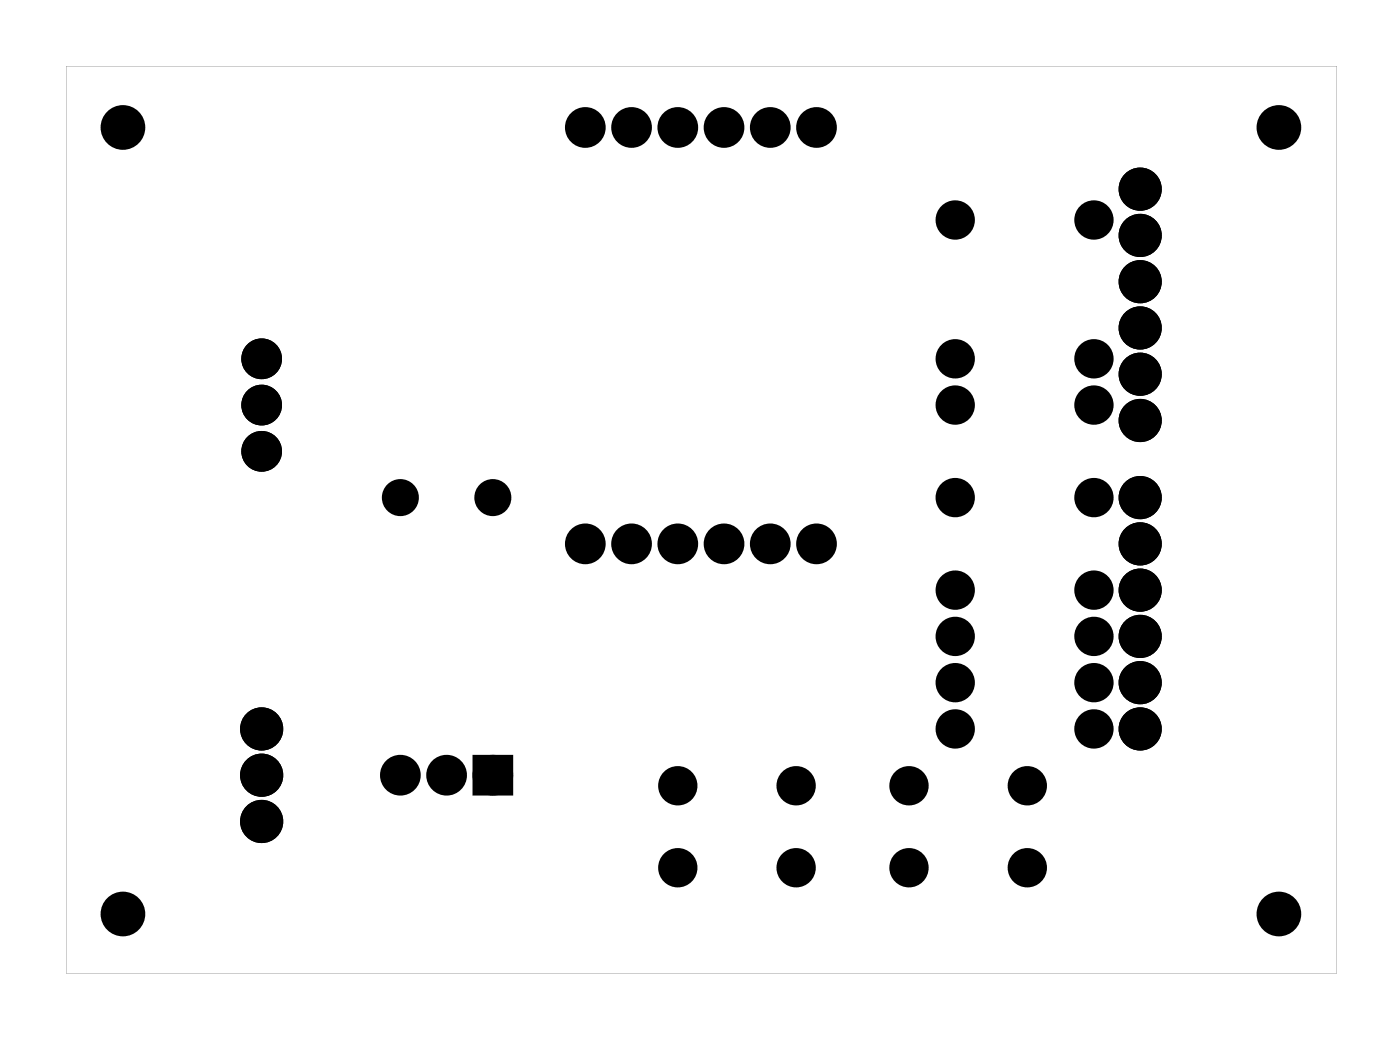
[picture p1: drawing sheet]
<svg xmlns="http://www.w3.org/2000/svg" width="77mm" height="57mm" viewBox="0 0 77 57" stroke-linecap="round" stroke-linejoin="round" font-family="sans-serif">
<g fill="#000">
<path d="M26.3 41.8h1.5v1.5h-1.5z"/>
<path d="M3.6 3.6h69.8v49.8h-69.8zM3.6 3.6v49.8h69.8v-49.8z"/>
</g>
<g fill="#000">
<circle cx="6.8" cy="7" r="1.1"/>
<circle cx="14.4" cy="19.7" r=".74"/>
<circle cx="32.2" cy="7" r=".74"/>
<circle cx="34.7" cy="7" r=".74"/>
<circle cx="37.2" cy="7" r=".74"/>
<circle cx="39.8" cy="7" r=".74"/>
<circle cx="42.3" cy="7" r=".74"/>
<circle cx="44.9" cy="7" r=".74"/>
<circle cx="52.5" cy="19.7" r=".7"/>
<circle cx="52.5" cy="12.1" r=".7"/>
<circle cx="60.1" cy="19.7" r=".7"/>
<circle cx="60.1" cy="12.1" r=".7"/>
<circle cx="62.6" cy="18" r=".8"/>
<circle cx="62.6" cy="10.4" r=".8"/>
<circle cx="62.6" cy="12.9" r=".8"/>
<circle cx="62.6" cy="15.5" r=".8"/>
<circle cx="70.3" cy="7" r="1.1"/>
<circle cx="14.4" cy="24.8" r=".74"/>
<circle cx="14.4" cy="22.2" r=".74"/>
<circle cx="22" cy="27.3" r=".64"/>
<circle cx="27.1" cy="27.3" r=".64"/>
<circle cx="32.2" cy="29.9" r=".74"/>
<circle cx="34.7" cy="29.9" r=".74"/>
<circle cx="37.2" cy="29.9" r=".74"/>
<circle cx="39.8" cy="29.9" r=".74"/>
<circle cx="42.3" cy="29.9" r=".74"/>
<circle cx="44.9" cy="29.9" r=".74"/>
<circle cx="52.5" cy="22.2" r=".7"/>
<circle cx="52.5" cy="27.3" r=".7"/>
<circle cx="52.5" cy="34.9" r=".7"/>
<circle cx="52.5" cy="32.4" r=".7"/>
<circle cx="52.5" cy="37.5" r=".7"/>
<circle cx="60.1" cy="22.2" r=".7"/>
<circle cx="60.1" cy="34.9" r=".7"/>
<circle cx="60.1" cy="32.4" r=".7"/>
<circle cx="60.1" cy="27.3" r=".7"/>
<circle cx="60.1" cy="37.5" r=".7"/>
<circle cx="62.6" cy="37.5" r=".8"/>
<circle cx="62.6" cy="20.5" r=".8"/>
<circle cx="62.6" cy="23.1" r=".8"/>
<circle cx="62.6" cy="27.3" r=".8"/>
<circle cx="62.6" cy="29.9" r=".8"/>
<circle cx="62.6" cy="34.9" r=".8"/>
<circle cx="62.6" cy="32.4" r=".8"/>
<circle cx="6.8" cy="50.2" r="1.1"/>
<circle cx="14.4" cy="42.6" r=".8"/>
<circle cx="14.4" cy="45.1" r=".8"/>
<circle cx="14.4" cy="40" r=".8"/>
<circle cx="22" cy="42.6" r=".74"/>
<circle cx="24.5" cy="42.6" r=".74"/>
<circle cx="27.1" cy="42.6" r=".74"/>
<circle cx="37.2" cy="47.6" r=".7"/>
<circle cx="37.2" cy="43.1" r=".7"/>
<circle cx="43.7" cy="47.6" r=".7"/>
<circle cx="43.7" cy="43.1" r=".7"/>
<circle cx="49.9" cy="47.6" r=".7"/>
<circle cx="49.9" cy="43.1" r=".7"/>
<circle cx="52.5" cy="40" r=".7"/>
<circle cx="56.4" cy="47.6" r=".7"/>
<circle cx="56.4" cy="43.1" r=".7"/>
<circle cx="60.1" cy="40" r=".7"/>
<circle cx="62.6" cy="40" r=".8"/>
<circle cx="70.3" cy="50.2" r="1.1"/>
</g>
<g fill="none" stroke="#000" stroke-width=".76" stroke-linecap="butt">
<path d="M26.3 41.8h1.5v1.5h-1.5z"/>
<circle cx="14.4" cy="19.7" r=".74"/>
<circle cx="32.2" cy="7" r=".74"/>
<circle cx="34.7" cy="7" r=".74"/>
<circle cx="37.2" cy="7" r=".74"/>
<circle cx="39.8" cy="7" r=".74"/>
<circle cx="42.3" cy="7" r=".74"/>
<circle cx="44.9" cy="7" r=".74"/>
<circle cx="52.5" cy="19.7" r=".7"/>
<circle cx="52.5" cy="12.1" r=".7"/>
<circle cx="60.1" cy="19.7" r=".7"/>
<circle cx="60.1" cy="12.1" r=".7"/>
<circle cx="62.6" cy="15.5" r=".8"/>
<circle cx="62.6" cy="18" r=".8"/>
<circle cx="62.6" cy="10.4" r=".8"/>
<circle cx="62.6" cy="12.9" r=".8"/>
<circle cx="14.4" cy="24.8" r=".74"/>
<circle cx="14.4" cy="22.2" r=".74"/>
<circle cx="22" cy="27.3" r=".64"/>
<circle cx="27.1" cy="27.3" r=".64"/>
<circle cx="32.2" cy="29.9" r=".74"/>
<circle cx="34.7" cy="29.9" r=".74"/>
<circle cx="37.2" cy="29.9" r=".74"/>
<circle cx="39.8" cy="29.9" r=".74"/>
<circle cx="42.3" cy="29.9" r=".74"/>
<circle cx="44.9" cy="29.9" r=".74"/>
<circle cx="52.5" cy="27.3" r=".7"/>
<circle cx="52.5" cy="32.4" r=".7"/>
<circle cx="52.5" cy="34.9" r=".7"/>
<circle cx="52.5" cy="22.2" r=".7"/>
<circle cx="52.5" cy="37.5" r=".7"/>
<circle cx="60.1" cy="32.4" r=".7"/>
<circle cx="60.1" cy="27.3" r=".7"/>
<circle cx="60.1" cy="37.5" r=".7"/>
<circle cx="60.1" cy="22.2" r=".7"/>
<circle cx="60.1" cy="34.9" r=".7"/>
<circle cx="62.6" cy="23.1" r=".8"/>
<circle cx="62.6" cy="20.5" r=".8"/>
<circle cx="62.6" cy="32.4" r=".8"/>
<circle cx="62.6" cy="34.9" r=".8"/>
<circle cx="62.6" cy="37.5" r=".8"/>
<circle cx="62.6" cy="27.3" r=".8"/>
<circle cx="62.6" cy="29.9" r=".8"/>
<circle cx="14.4" cy="45.1" r=".8"/>
<circle cx="14.4" cy="40" r=".8"/>
<circle cx="14.4" cy="42.6" r=".8"/>
<circle cx="22" cy="42.6" r=".74"/>
<circle cx="24.5" cy="42.6" r=".74"/>
<circle cx="27.1" cy="42.6" r=".74"/>
<circle cx="37.2" cy="47.6" r=".7"/>
<circle cx="37.2" cy="43.1" r=".7"/>
<circle cx="43.7" cy="47.6" r=".7"/>
<circle cx="43.7" cy="43.1" r=".7"/>
<circle cx="49.9" cy="47.6" r=".7"/>
<circle cx="49.9" cy="43.1" r=".7"/>
<circle cx="52.5" cy="40" r=".7"/>
<circle cx="56.4" cy="47.6" r=".7"/>
<circle cx="56.4" cy="43.1" r=".7"/>
<circle cx="60.1" cy="40" r=".7"/>
<circle cx="62.6" cy="40" r=".8"/>
</g>
<g fill="none" stroke="#000" stroke-width=".25">
<circle cx="6.8" cy="7" r="1.1"/>
<circle cx="70.3" cy="7" r="1.1"/>
<circle cx="6.8" cy="50.2" r="1.1"/>
<circle cx="70.3" cy="50.2" r="1.1"/>
</g>
</svg>
